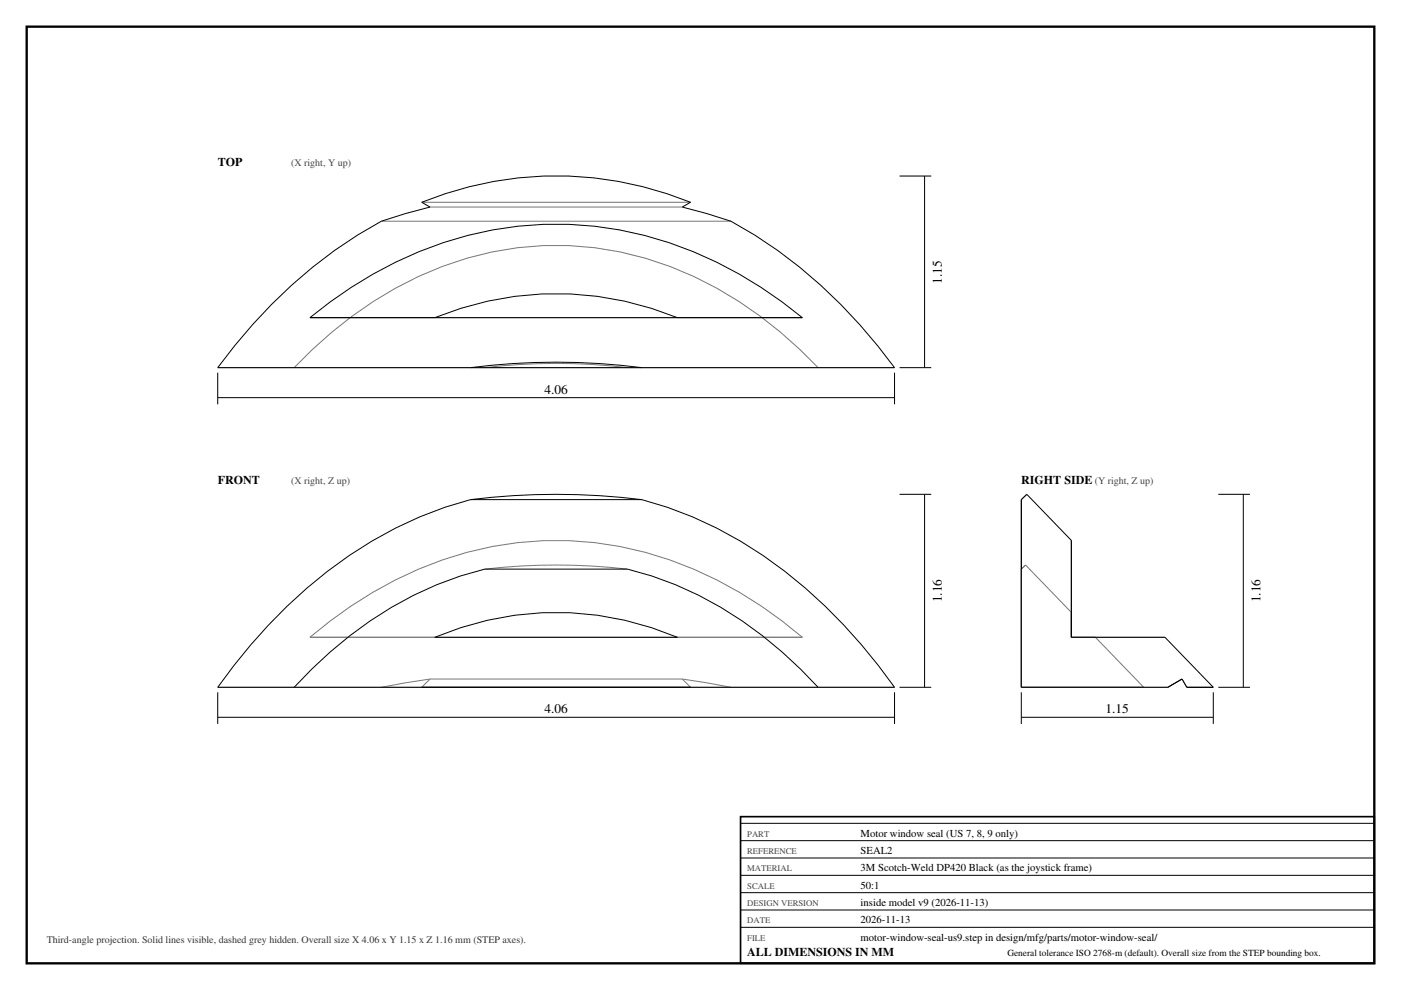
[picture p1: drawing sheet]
<svg xmlns="http://www.w3.org/2000/svg" width="420mm" height="297mm" viewBox="0 0 420 297" stroke-linecap="round" stroke-linejoin="round" font-family="sans-serif">
<defs><g id="words">
<g font-size="4">
<text x="282.4" y="85.1" transform="rotate(-90 282.4 85.1)">1.15</text>
<text x="163.2" y="118.1">4.06</text>
<text x="282.4" y="180.7" transform="rotate(-90 282.4 180.7)">1.16</text>
<text x="377.9" y="180.7" transform="rotate(-90 377.9 180.7)">1.16</text>
<text x="163.2" y="214">4.06</text>
<text x="331.4" y="214">1.15</text>
</g>
<g font-size="3.6">
<text x="65.3" y="49.8">TOP</text>
<text x="65.3" y="145.3">FRONT</text>
<text x="306.2" y="145.3">RIGHT SIDE</text>
<text x="224" y="286.8">ALL DIMENSIONS IN MM</text>
</g>
<g font-size="3.2">
<text x="258" y="251">Motor window seal (US 7, 8, 9 only)</text>
<text x="258" y="256.2">SEAL2</text>
<text x="258" y="261.4">3M Scotch-Weld DP420 Black (as the joystick frame)</text>
<text x="258" y="266.6">50:1</text>
<text x="258" y="271.8">inside model v9 (2026-11-13)</text>
<text x="258" y="277">2026-11-13</text>
<text x="258" y="282.2">motor-window-seal-us9.step in design/mfg/parts/motor-window-seal/</text>
</g>
<g font-size="3" fill="#444">
<text x="87.3" y="49.8">(X right, Y up)</text>
<text x="87.3" y="145.3">(X right, Z up)</text>
<text x="328.2" y="145.3">(Y right, Z up)</text>
</g>
<text font-size="3" fill="#333" x="14" y="283">Third-angle projection. Solid lines visible, dashed grey hidden. Overall size X 4.06 x Y 1.15 x Z 1.16 mm (STEP axes).</text>
<text font-size="2.8" x="302" y="286.8">General tolerance ISO 2768-m (default). Overall size from the STEP bounding box.</text>
<g font-size="2.6" fill="#444">
<text x="224" y="251">PART</text>
<text x="224" y="256.2">REFERENCE</text>
<text x="224" y="261.4">MATERIAL</text>
<text x="224" y="266.6">SCALE</text>
<text x="224" y="271.8">DESIGN VERSION</text>
<text x="224" y="277">DATE</text>
<text x="224" y="282.2">FILE</text>
</g>
</g></defs>
<path d="M8 8h404v281h-404z" fill="none" stroke="#000" stroke-width=".7" stroke-linecap="butt"/>
<g fill="none" stroke="#777" stroke-width=".3">
<path d="M114.3 66.4h104.8M126.4 60.7h80.6M128.9 62.1h75.6M130.4 95.3h72.7M65.3 110.3h22.9M88.2 110.3h57.1M88.2 110.3a117.7 117.7 0 0 1 51.8-32.8 96.3 96.3 0 0 1 74.9 9 126 126 0 0 1 30.4 23.8M145.3 110.3h42.8M145.3 110.3a180.1 180.1 0 0 1 42.8 0M188.1 110.3h57.2M245.3 110.3h22.9M307.8 148.3l-1.6 1.6"/>
<path d="M145.3 170.7a186.5 186.5 0 0 1 42.8 0M92.9 191.2a117.9 117.9 0 0 1 62.3-28.4 107.6 107.6 0 0 1 73.1 19l6.2 4.5 6 4.9M92.9 191.2h147.6M92.9 191.2h37.5M203.1 191.2h37.4M321.2 191.2v-7.5l-13.7-14.2-1.3 1.2v35.5M321.2 191.2h28M321.2 191.2h7.2l14.5 15h-36.7M65.3 206.2h49M114.3 206.2h104.8M128.9 203.7l-2.5 2.5h80.6l-2.5-2.5M128.9 203.7l-14.6 2.5"/>
<path d="M128.9 203.7h75.6M204.5 203.7l14.6 2.5M219.1 206.2h49.1M306.2 206.2h43.9M354.4 203.7l1.4 2.5"/>
</g>
<g fill="none" stroke="#000" stroke-width=".3">
<path d="M269.7 52.8h9.5M277.2 52.8v57.5M92.9 95.3h147.6M92.9 95.3a117 117 0 0 1 70-28 113.4 113.4 0 0 1 71.6 23.3l6 4.7M92.9 95.3h37.5a95.3 95.3 0 0 1 72.7 0h37.4M65.3 111.8v9.5M65.3 119.3h202.9M141.1 110.3a200.8 200.8 0 0 1 51.3 0M141.1 110.3h-75.8a150.4 150.4 0 0 1 49-43.9l7.3-2.3 7.3-2-2.5-1.4a106.2 106.2 0 0 1 80.6 0l-2.5 1.4 7.4 2 7.2 2.3a150.3 150.3 0 0 1 49.1 43.9h-75.8M141.1 110.3h51.3M268.2 111.8v9.5M269.7 110.3h9.5"/>
<path d="M141.1 149.9a207.9 207.9 0 0 1 51.3 0M141.1 149.9a125.2 125.2 0 0 0-55 31.9 171.7 171.7 0 0 0-20.8 24.4h22.9M141.1 149.9h51.3M192.4 149.9a125.2 125.2 0 0 1 54.9 31.9 171.6 171.6 0 0 1 20.9 24.4h-22.9M269.7 148.3h9.5M277.2 148.3v57.9M306.2 149.9l1.6-1.6 13.4 13.8v29.1h28l14.5 15h-7.9l-1.4-2.5-4.3 2.5h-43.9zM306.2 149.9v20.8M365.2 148.3h9.5M372.7 148.3v57.9M130.4 191.2a92.3 92.3 0 0 1 72.7 0zM65.3 207.7v9.5"/>
<path d="M65.3 215.2h202.9M88.2 206.2a118.1 118.1 0 0 1 49.8-33.4l7.3-2.1h42.8a112.1 112.1 0 0 1 51.9 30l5.3 5.5M88.2 206.2h157.1M126.4 206.2h80.6M268.2 207.7v9.5M269.7 206.2h9.5M306.2 215.2h57.5M306.2 207.7v9.5M363.7 207.7v9.5M365.2 206.2h9.5M222 247h190M222 252.2h190"/>
<path d="M222 257.4h190M222 262.6h190M222 267.8h190M222 273h190M222 278.2h190"/>
</g>
<path d="M222 245h190v44h-190z" fill="none" stroke="#000" stroke-width=".5"/>
<use href="#words"/>
</svg>
